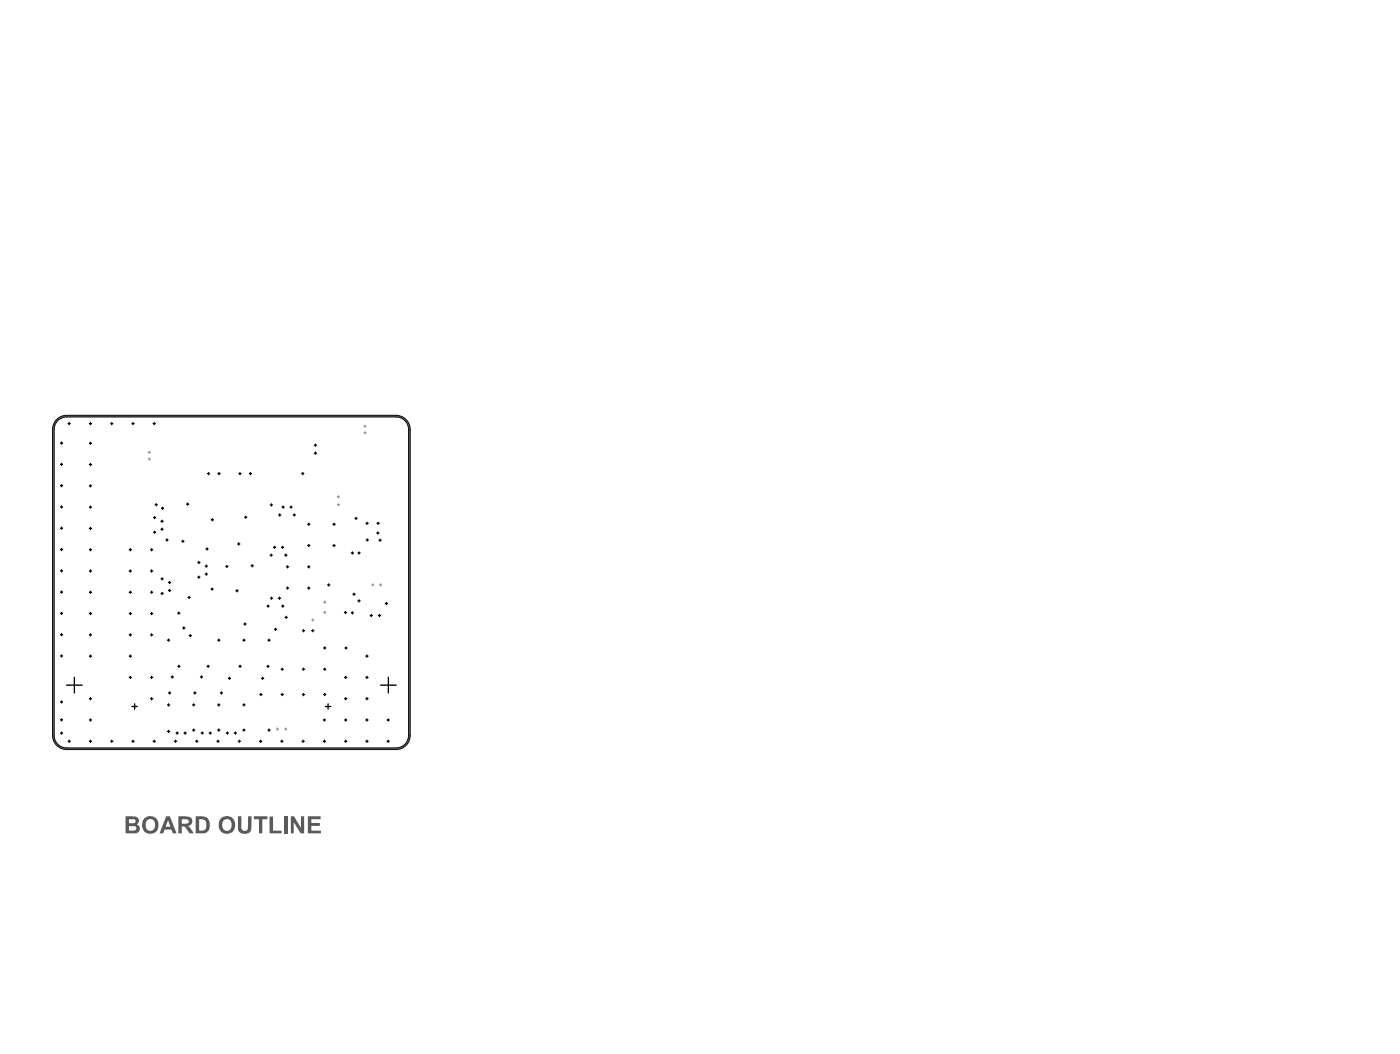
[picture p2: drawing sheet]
<svg xmlns="http://www.w3.org/2000/svg" width="445mm" height="335mm" viewBox="0 0 445 335" stroke-linecap="round" stroke-linejoin="round" font-family="sans-serif">
<path d="M18.5 133.2a4.2 4.2 0 0 1 2.7-1h104.7a4.2 4.2 0 0 1 4.2 4.2v97.2a4.2 4.2 0 0 1-4.2 4.2h-104.7a4.2 4.2 0 0 1-4.2-4.2v-97.2a4.2 4.2 0 0 1 1.5-3.2z" fill="none" stroke="#000" stroke-width=".85"/>
<g fill="none" stroke="#000" stroke-width=".42">
<path d="M21.6 134.5h.7M22 134.2v.7M28.4 134.5h.7M28.7 134.2v.7M35.2 134.5h.6M35.5 134.2v.7M41.9 134.5h.7M42.3 134.2v.7M48.7 134.5h.7M49 134.2v.7M19.2 154.3h.7M19.2 147.5h.7"/>
<path d="M19.2 140.7h.7M19.6 140.4v.7M19.6 147.2v.6M19.6 153.9v.7M28.4 140.8h.7M28.4 154.3h.7M28.4 147.6h.7M28.7 140.5v.6M28.7 147.2v.7M28.7 154v.7M49.6 160v.7M59.6 159.8v.7"/>
<path d="M65.9 150.4h.7M66.3 150.1v.7M69.3 150.4h.6M69.6 150.1v.7M75.9 150.4h.7M76.3 150.1v.7M79.2 150.4h.7M79.6 150.1v.7M95.9 150.4h.6M96.2 150.1v.7M99.9 144h.7M99.9 141.4h.7"/>
<path d="M100.2 141.1v.7M100.2 143.6v.7M19.2 174.6h.7M19.2 167.8h.7M19.2 161h.7M19.6 160.7v.7M19.6 167.5v.6M19.6 174.2v.7M28.4 174.6h.7M28.4 167.8h.7M28.4 161.1h.7M28.7 160.7v.7"/>
<path d="M28.7 167.5v.7M28.7 174.3v.6M41.1 174.6h.7M41.4 174.3v.6M47.8 174.6h.7M48.2 174.3v.6M48.8 169.1h.7M48.8 164.4h.7M49.1 164.1v.6M49.1 168.7v.7M49.3 160.3h.7M51.1 168.1h.7"/>
<path d="M51.1 165.6h.7M51.3 161.5h.7M51.5 165.2v.7M51.5 167.8v.6M51.7 161.1v.7M52.7 171.5h.7M53.1 171.2v.6M57.8 171.9h.7M58.1 171.6v.7M59.3 160.1h.7M62.9 178.7h.6M63.2 178.3v.7"/>
<path d="M65.2 179.8h.7M65.5 174.4h.6M65.6 179.5v.7M65.8 174v.7M67.1 165.1h.7M67.5 164.8v.6M71.7 179.9h.7M72.1 179.6v.7M75.5 172.8h.7M75.9 172.4v.7M77.7 164.3h.7M78.1 163.9v.7"/>
<path d="M79.8 179.7h.7M80.1 179.4v.6M85.8 176.3h.7M85.9 160.4h.7M86.2 176v.7M86.2 160v.7M86.9 173.9h.7M87.3 173.5v.7M88.5 163.6h.7M88.9 163.2v.7M89.4 173.9h.7M89.6 161.1h.7"/>
<path d="M89.8 173.5v.7M90 160.7v.7M90.5 176.3h.7M90.8 176v.7M91.4 179.7v.7M92.1 161.1h.7M92.5 160.7v.7M93.2 163.6h.7M93.5 163.2v.7M97.8 173.3h.7M97.8 166.5h.7M98.1 166.2v.7"/>
<path d="M98.1 172.9v.7M98.1 179.7v.7M105.8 173.3h.7M105.8 166.5h.7M106.1 166.2v.7M106.1 172.9v.7M111.6 175.6h.7M112 175.3v.7M112.8 164.7h.7M113.1 164.3v.7M113.7 175.6h.7M114.1 175.3v.7"/>
<path d="M116.3 166.2h.7M116.4 171.5h.6M116.6 165.9v.7M116.7 171.2v.6M119.7 169.3h.7M119.8 166.2h.7M120.1 169v.6M120.1 165.9v.7M120.4 171.6h.7M120.8 171.2v.7M19.2 194.8h.7M19.2 188.1h.7"/>
<path d="M19.2 181.3h.7M19.6 181v.6M19.6 187.7v.7M19.6 194.5v.7M28.4 194.9h.7M28.4 188.1h.7M28.4 181.4h.7M28.7 181v.7M28.7 187.8v.7M28.7 194.6v.6M41.1 194.9h.7M41.1 188.1h.7"/>
<path d="M41.1 181.4h.7M41.4 181v.7M41.4 187.8v.7M41.4 194.6v.6M47.8 194.9h.7M47.8 188.1h.7M47.8 181.4h.7M48.2 181v.7M48.2 187.8v.7M48.2 194.6v.6M51.2 188.5h.7M51.2 183.9h.7"/>
<path d="M51.5 183.5v.7M51.5 188.2v.6M53.5 187.6h.7M53.5 185h.7M53.9 184.7v.7M53.9 187.2v.7M56.5 194.8h.7M56.8 194.4v.7M58.1 199.5h.7M58.4 199.1v.7M59.8 189.8h.6M60.1 189.4v.7"/>
<path d="M62.9 183.3h.6M63.2 183v.7M65.2 182.4h.7M65.6 182v.7M67.1 187.1h.6M67.4 186.8v.7M75 187.6h.6M75.3 187.3v.7M77.5 198.2h.7M77.8 197.9v.7M84.9 192.5h.6M85.2 192.2v.7"/>
<path d="M85.9 190h.7M86.3 189.7v.7M87.2 199.9h.7M87.6 199.6v.6M88.5 190h.6M88.8 189.7v.7M89.5 192.5h.7M89.8 192.2v.7M90.6 196.1h.7M90.9 195.8v.6M91 186.8h.7M91 180h.7"/>
<path d="M91.4 186.5v.6M96.4 200v.7M97.8 186.8h.7M97.8 180h.7M98.1 186.5v.6M99.4 200v.7M104.1 185.8h.7M104.5 185.5v.6M109.4 194.5h.7M109.8 194.2v.7M111.6 194.7h.7M112 194.3v.7"/>
<path d="M112.1 188.7h.7M112.5 188.4v.7M113.7 190.9h.7M114.1 190.5v.7M117.6 195.5h.7M118 195.2v.6M120.3 195.5h.6M120.6 195.2v.6M122.4 191.7h.7M122.8 191.4v.6M19.2 208.4h.7M19.2 201.6h.7"/>
<path d="M19.6 201.3v.6M19.6 208v.7M21.1 217.6h5M23.6 215.1v5M28.4 201.7h.7M28.4 208.4h.7M28.7 201.3v.7M28.7 208.1v.7M41.1 201.7h.7M41.1 208.4h.7M41.1 215.2h.7M41.4 201.3v.7"/>
<path d="M41.4 208.1v.7M41.4 214.8v.7M47.8 201.7h.7M47.8 215.2h.7M48.2 201.3v.7M48.2 214.8v.7M53.2 203.3h.7M53.6 203v.7M53.9 219.8v.6M54.4 215h.7M54.7 214.7v.7M56.5 211.7h.7"/>
<path d="M56.9 211.3v.7M60.1 201.9h.7M60.5 201.6v.6M61.9 219.8v.6M63.7 215h.7M64 214.7v.7M65.8 211.7h.7M66.1 211.3v.7M69.2 203.3h.7M69.5 203v.7M70.4 219.8v.6M72.6 215.5h.6"/>
<path d="M72.9 215.1v.7M75.9 211.7h.7M76.3 211.3v.7M77.2 203.3h.6M77.5 203v.7M83.1 215.5h.7M83.5 215.1v.7M84.8 211.7h.7M85.2 203.3h.6M85.2 211.3v.7M85.5 203v.7M89.3 212.6h.7"/>
<path d="M89.7 212.2v.7M96.1 212.6h.7M96.1 200.3h.7M96.4 212.2v.7M99 200.3h.7M102.8 212.6h.7M102.8 205.8h.7M103.2 205.5v.7M103.2 212.2v.7M109.5 215.2h.7M109.6 205.8h.7M109.8 214.8v.7"/>
<path d="M109.9 205.5v.7M116.3 208.4h.6M116.3 215.2h.6M116.6 208.1v.7M116.6 214.8v.7M120.9 217.6h5M123.4 215.1v5M19.2 232.9h.7M19.2 228.6h.7M19.2 223h.7M19.6 228.3v.7M19.6 232.5v.7"/>
<path d="M19.6 222.6v.7M21.6 235.5h.7M22 235.1v.7M28.4 235.5h.7M28.4 228.7h.7M28.4 221.9h.7M28.7 221.6v.7M28.7 228.4v.6M28.7 235.1v.7M35.2 235.5h.6M35.5 235.1v.7M41.9 235.5h.7"/>
<path d="M41.9 224.4h1.7M42.3 235.1v.7M42.8 223.6v1.7M47.8 221.9h.7M48.2 221.6v.7M48.7 235.5h.7M49 235.1v.7M53.2 223.9h.7M53.2 232.3h.7M53.6 220.1h.6M53.6 223.6v.6M53.6 232v.7"/>
<path d="M55.4 235.5h.7M55.8 235.1v.7M55.9 232.8h.7M56.3 232.5v.7M58.5 232.8h.7M58.8 232.5v.7M61.2 223.9h.7M61.2 231.9h.7M61.5 223.6v.6M61.5 231.6v.6M61.6 220.1h.7M62.2 235.5h.7"/>
<path d="M62.5 235.1v.7M63.9 232.8h.7M64.3 232.5v.7M66.5 232.8h.6M66.8 232.5v.7M69 235.5h.6M69.2 223.9h.7M69.2 231.9h.7M69.3 235.1v.7M69.5 223.6v.6M69.5 231.6v.6M70 220.1h.7"/>
<path d="M71.9 232.8h.7M72.2 232.5v.7M74.4 232.8h.7M74.8 232.5v.7M75.7 235.5h.7M76.1 235.1v.7M77.2 223.9h.6M77.2 231.9h.6M77.5 223.6v.6M77.5 231.6v.6M82.5 235.5h.6M82.6 220.6h.7"/>
<path d="M82.8 235.1v.7M82.9 220.3v.6M85.2 231.9h.6M85.5 231.6v.6M89.2 235.5h.7M89.3 220.6h.7M89.6 235.1v.7M89.7 220.3v.6M96 235.5h.7M96.1 220.6h.7M96.3 235.1v.7M96.4 220.3v.6"/>
<path d="M102.7 235.5h.7M102.7 228.7h.7M102.8 220.6h.7M103.1 228.4v.6M103.1 235.1v.7M103.2 220.3v.6M103.4 224.4h1.7M104.2 223.6v1.7M109.5 235.5h.7M109.5 228.7h.7M109.5 221.9h.7M109.8 221.6v.7"/>
<path d="M109.8 228.4v.6M109.8 235.1v.7M116.3 235.5h.6M116.3 228.7h.6M116.3 221.9h.6M116.6 221.6v.7M116.6 228.4v.6M116.6 235.1v.7M123 235.5h.7M123 228.7h.7M123.4 228.4v.6M123.4 235.1v.7"/>
</g>
<g fill="none" stroke="#9b9b9b" stroke-width=".42">
<path d="M115.6 137.5h.7M115.6 135.4h.7M116 135.1v.6M116 137.2v.6M47.1 145.8h.7M47.1 143.7h.7M47.4 143.4v.6M47.4 145.5v.7M107.2 157.8h.7M107.5 157.4v.7M107.5 160v.7M107.2 160.3h.7"/>
<path d="M99 196.9h.7M99.4 196.6v.7M102.8 194.5h.7M102.8 191.3h.7M103.2 190.9v.7M103.2 194.2v.7M118.1 185.8h.7M118.5 185.5v.6M120.6 185.8h.7M120.9 185.5v.6M87.8 231.6h.7M88.1 231.3v.6"/>
<path d="M90.5 231.6h.6M90.8 231.3v.6"/>
</g>
<path d="M17 136.4v97.2M21.2 132.2h104.7M130.1 136.4v97.2M21.2 237.8h104.7" fill="none" stroke="#5a5a5a" stroke-width=".32"/>
<g fill="#5a5a5a">
<path d="M75.6 259.3h1.1v3a1.14 1.14 0 0 0 1 1.6 1.14 1.14 0 0 0 1.1-1.5v-3.1h1.1l-.1 4a2.05 2.05 0 0 1-3 1.4 1.95 1.95 0 0 1-1.2-2.5z"/>
<path d="M80.7 259.3h4.3v.9h-1.6v4.5h-1.1v-4.5h-1.6z"/>
<path d="M85.7 259.4h1.1v4.4h2.7v.9h-3.8z"/>
<path d="M90.2 259.3h1.1v5.4h-1.1z"/>
<path d="M92.4 259.3h1l2.2 3.7v-3.7h1v5.4h-1.1l-2.2-3.6v3.6h-.9z"/>
<path d="M97.8 259.3h4.1v.9h-3v1.2h2.7v.9h-2.7v1.5h3.1v.9h-4.2z"/>
<path d="M41 260.2v1.3h1.4a.64 .64 0 0 0 .7-.7 .64 .64 0 0 0-.7-.6zM41 262.4v1.4h1.2a.8 .8 0 0 0 1.1-.7 .8 .8 0 0 0-1.1-.7zM39.9 259.3l2.5 .1a1.38 1.38 0 0 1 1.6 .8 1.38 1.38 0 0 1-.6 1.7 1.48 1.48 0 0 1 .9 1.9 1.48 1.48 0 0 1-1.9 .9h-2.5z"/>
<path d="M46.8 260.5l-.5 .9v.7a1.54 1.54 0 0 0 1.7 1.7 1.54 1.54 0 0 0 1.2-2.1 1.54 1.54 0 0 0-.8-1.4 1.54 1.54 0 0 0-1.6 .2zM46.1 259.7l.7-.3a2.81 2.81 0 0 1 3.6 2.3 2.81 2.81 0 0 1-2.8 3.2 2.91 2.91 0 0 1-1.7-4.9z"/>
<path d="M53.4 260.6l-.8 2h1.5zM52.8 259.3h1.2l2.1 5.4h-1.2l-.4-1.2h-2.2l-.4 1.2h-1.2z"/>
<path d="M57.8 260.2v1.5h1.1a.76 .76 0 0 0 1-.4 .76 .76 0 0 0-.3-1zM56.7 259.3l2.5 .1a1.55 1.55 0 0 1 1.9 1.2 1.55 1.55 0 0 1-1.4 1.8l.9 .7 1 1.6h-1.4l-1.7-2.2h-.7v2.2h-1.1z"/>
<path d="M63.3 260.2v3.6h1a1.55 1.55 0 0 0 1.3-2.1l-.1-.3a1.31 1.31 0 0 0-1.6-1.2zM62.2 259.3l2.2 .1a2.55 2.55 0 0 1 2.2 3.4 2.04 2.04 0 0 1-2.4 1.9h-2z"/>
<path d="M71 260.6l-.3 .8a1.61 1.61 0 0 0 .4 2.1 1.61 1.61 0 0 0 2.1-.2l.3-.5a1.7 1.7 0 0 0-.2-2 1.7 1.7 0 0 0-1.8-.5zM70.5 259.7l.7-.3a2.76 2.76 0 0 1 2.9 .7 2.76 2.76 0 0 1 .5 3 2.67 2.67 0 0 1-3.5 1.5 2.67 2.67 0 0 1-1.5-3.5l.1-.5z"/>
</g>
<path d="M21.2 132.2a4.2 4.2 0 0 0-4.2 4.2M125.9 132.2a4.2 4.2 0 0 1 4.2 4.2M17 233.6a4.2 4.2 0 0 0 4.2 4.2M130.1 233.6a4.2 4.2 0 0 1-4.2 4.2" fill="none" stroke="#5a5a5a" stroke-width=".32"/>
</svg>
